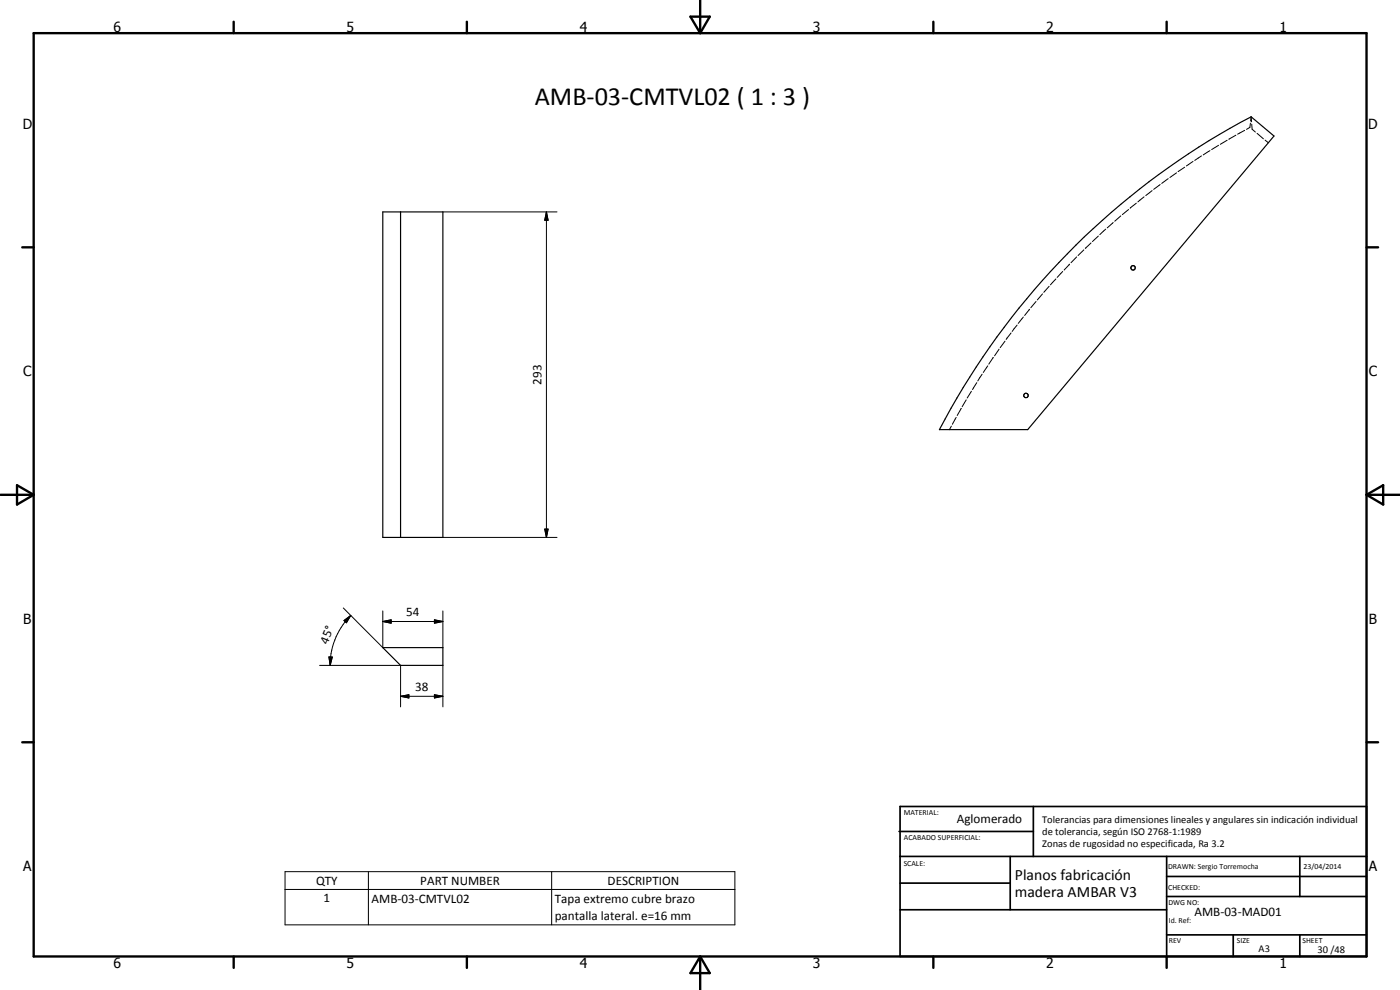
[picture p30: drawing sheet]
<svg xmlns="http://www.w3.org/2000/svg" width="420mm" height="297mm" viewBox="0 0 420 297" stroke-linecap="round" stroke-linejoin="round" font-family="sans-serif">
<defs><g id="words">
<text font-size="7.9" x="160.5" y="31.4">AMB-03-CMTVL02 ( 1 : 3 )</text>
<g font-size="4.7">
<text x="304.6" y="263.9">Planos fabricación</text>
<text x="304.6" y="269.3">madera AMBAR V3</text>
</g>
<g font-size="4.2">
<text x="34" y="9.6">6</text>
<text x="104" y="9.6">5</text>
<text x="174" y="9.6">4</text>
<text x="244" y="9.6">3</text>
<text x="314" y="9.6">2</text>
<text x="384" y="9.6">1</text>
<text x="6.8" y="38.7">D</text>
<text x="410.6" y="38.7">D</text>
<text x="7" y="112.9">C</text>
<text x="410.8" y="112.9">C</text>
<text x="7" y="187.1">B</text>
<text x="410.8" y="187.1">B</text>
<text x="7" y="261.4">A</text>
<text x="410.8" y="261.4">A</text>
<text x="34" y="290.4">6</text>
<text x="104" y="290.4">5</text>
<text x="174" y="290.4">4</text>
<text x="244" y="290.4">3</text>
<text x="314" y="290.4">2</text>
<text x="384" y="290.4">1</text>
</g>
<g font-size="3.9">
<text x="162.5" y="115.4" transform="rotate(-90 162.5 115.4)">293</text>
<text x="121.9" y="184.9">54</text>
<text x="98.2" y="193.4" transform="rotate(-67 98.2 193.4)">45°</text>
<text x="124.6" y="207.4">38</text>
<text x="287.1" y="246.8">Aglomerado</text>
<text x="94.9" y="265.5">QTY</text>
<text x="126.1" y="265.5">PART NUMBER</text>
<text x="182.4" y="265.5">DESCRIPTION</text>
<text x="97.1" y="270.8">1</text>
<text x="111.5" y="270.8">AMB-03-CMTVL02</text>
<text x="166.5" y="270.9">Tapa extremo cubre brazo</text>
<text x="358.5" y="275">AMB-03-MAD01</text>
<text x="166.5" y="276.2">pantalla lateral. e=16 mm</text>
</g>
<g font-size="3.1">
<text x="312.7" y="246.8">Tolerancias para dimensiones lineales y angulares sin indicación individual</text>
<text x="312.7" y="250.4">de tolerancia, según ISO 2768-1:1989</text>
<text x="312.7" y="254">Zonas de rugosidad no especificada, Ra 3.2</text>
<text x="377.7" y="285.6">A3</text>
<text x="395.4" y="285.9">30 /48</text>
</g>
<g font-size="2.4">
<text x="271.2" y="244.4">MATERIAL:</text>
<text x="271.3" y="252">ACABADO SUPERFICIAL:</text>
<text x="271.2" y="259.7">SCALE:</text>
<text x="350.6" y="260.8">DRAWN: Sergio Torremocha</text>
<text x="391.2" y="260.6">23/04/2014</text>
<text x="350.6" y="267">CHECKED:</text>
<text x="350.6" y="271.4">DWG NO:</text>
<text x="350.8" y="276.9">Id. Ref:</text>
<text x="350.8" y="282.8">REV</text>
<text x="371.2" y="282.9">SIZE</text>
<text x="390.9" y="282.9">SHEET</text>
</g>
</g></defs>
<g fill="none" stroke="#000" stroke-width=".3">
<path d="M373.5 39.1l-2.1 1.2M375.3 37l-.2 1.2-1 .6M375.3 36.3l.2-1.2 .1 1.4M375.7 37.3l.1 1.5 1 .8M343.4 59.1l-1.9 1.5M345.8 57.2l-1.9 1.5M348.2 55.4l-2 1.4M350.6 53.6l-2 1.4M353.1 51.9l-2 1.4M355.5 50.2l-1.9 1.3M358 48.4l-1.9 1.4M360.6 46.8l-2 1.3"/>
<path d="M363.1 45.2l-2 1.3M365.7 43.6l-2.1 1.3M368.3 42.1l-2.1 1.2M370.9 40.6l-2.1 1.2M377.3 40l1.9 1.7M379.7 42l.9 .8M132.9 63.6h34.3M164 63.6l.5 2.5h-1zM164 63.6v97.6M321 79.2l-1.6 1.8M323.1 77.1l-1.7 1.7M325.3 75l-1.8 1.7"/>
<path d="M327.4 72.9l-1.7 1.6M329.6 70.8l-1.7 1.7M331.8 68.7l-1.7 1.7M334.1 66.8l-1.8 1.6M336.4 64.8l-1.9 1.6M338.7 62.9l-1.9 1.5M341 61l-1.8 1.5M303.4 99.9l-1.4 2M305.3 97.5l-1.5 1.9M307.1 95.1l-1.5 1.9M309 92.8l-1.5 1.9M310.9 90.5l-1.5 1.8"/>
<path d="M312.9 88.2l-1.6 1.8M314.9 85.9l-1.6 1.8M316.9 83.7l-1.7 1.8M318.9 81.4l-1.6 1.8M290 120l-1.3 2M291.5 117.4l-1.2 2M293.1 114.8l-1.2 2.1M294.8 112.3l-1.4 2M296.4 109.8l-1.3 2M298.1 107.2l-1.4 2.1M299.8 104.8l-1.3 2M301.6 102.4l-1.4 1.9"/>
<path d="M285.5 127.8l-.6 1.1M287 125.2l-1.2 2.1M288.4 122.6l-1.1 2.1M163.5 158.7h1l-.5 2.5zM132.9 161.2h34.3M95.9 199.6h24.3v12.5M98.7 197.1h1l-.6 2.5zM103 182.4l11.9 11.9v-11M103.2 186.2l2.1-1.5-1.3 2.2zM105.3 184.7a20.9 20.9 0 0 0-6.2 14.9M114.9 186.5l2.5-.5v1zM114.9 186.5h18"/>
<path d="M130.4 186l2.5 .5-2.5 .5zM132.9 183.3v11M132.9 199.6v12.5M120.2 208.9l2.5-.5v1zM120.2 208.9h12.7M130.4 208.4l2.5 .5-2.5 .5zM85.5 261.5h135v16h-135zM85.5 266.9h135M110.6 261.5v16M165.6 261.5v16"/>
</g>
<g fill="none" stroke="#000" stroke-width=".35">
<path d="M114.9 63.6h18v97.6h-18zM120.2 63.6v97.6M322.9 73.6a221.9 221.9 0 0 1 52.6-38.5l6.8 5.7-73.9 88.1h-26.5a223.7 223.7 0 0 1 41-55.3zM114.9 194.3h18v5.3h-12.7z"/>
<circle cx="340.1" cy="80.4" r=".67"/>
<circle cx="307.9" cy="118.7" r=".68"/>
</g>
<g fill="none" stroke="#000" stroke-width=".71">
<path d="M10.1 9.9h400v277.1h-400zM70.1 6.5v3.4M140.1 6.5v3.4M207.2 5h5.8l-2.9 4.9zM210.1 0v9.9M280.1 6.5v3.4M350.1 6.5v3.4M6.7 74.2h3.4M410.1 74.2h3.5M.1 148.5h10M5.1 145.6l5 2.9-5 2.9zM410.1 148.5h10"/>
<path d="M410.1 148.5l5-2.9v5.8zM6.7 222.7h3.4M410.1 222.7h3.5M70.1 287v3.4M140.1 287v3.4M210.1 287v10M210.1 287l2.9 5h-5.8zM280.1 287v3.4M350.1 287v3.4"/>
</g>
<g fill="none" stroke="#000" stroke-width=".51">
<path d="M269.8 249.5h40.3M270.1 242h140v45h-140zM270.1 257h140M303.2 257v16M310.1 242v15M350.1 257v30M390.1 257v12M270.1 265h33.1M270.1 273h80M350.1 269h60M350.1 263h60M350.1 280.5h60"/>
<path d="M370.1 280.5v6.5M390.1 280.5v6.5"/>
</g>
<path d="M164 63.6l.5 2.5h-1zM163.5 158.7h1l-.5 2.5zM98.7 197.1h1l-.6 2.5zM103.2 186.2l2.1-1.5-1.3 2.2zM114.9 186.5l2.5-.5v1zM130.4 186l2.5 .5-2.5 .5zM120.2 208.9l2.5-.5v1zM130.4 208.4l2.5 .5-2.5 .5z" fill="#000"/>
<use href="#words"/>
</svg>
